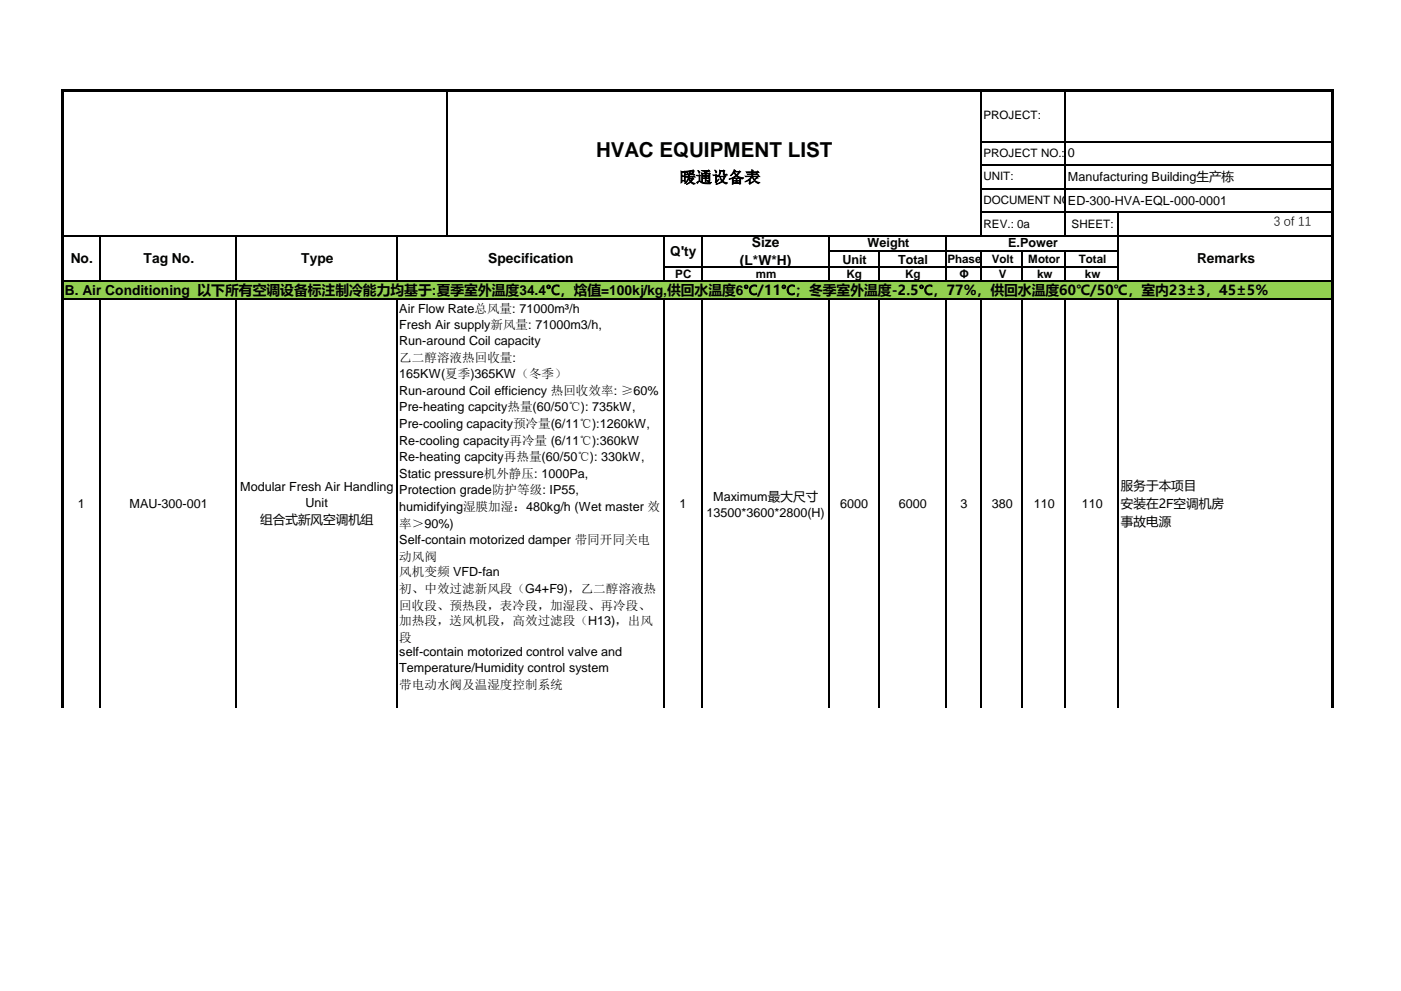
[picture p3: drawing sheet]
<svg xmlns="http://www.w3.org/2000/svg" width="297mm" height="210mm" viewBox="0 0 297 210" stroke-linecap="round" stroke-linejoin="round" font-family="sans-serif">
<defs><g id="words">
<text font-size="4.4" x="126.3" y="33.3">HVAC EQUIPMENT LIST</text>
<text font-size="3.4" x="144.1" y="38.7">暖通设备表</text>
<g font-size="2.9">
<text x="159.4" y="52.4">Size</text>
<text x="15" y="55.7">No.</text>
<text x="30.4" y="55.7">Tag No.</text>
<text x="63.8" y="55.7">Type</text>
<text x="103.5" y="55.7">Specification</text>
<text x="142" y="54.2">Q'ty</text>
<text x="156.8" y="56.1">(L*W*H)</text>
<text x="253.7" y="55.7">Remarks</text>
<text x="13.8" y="62.4">B. Air Conditioning 以下所有空调设备标注制冷能力均基于:夏季室外温度34.4℃，焓值=100kj/kg,供回水温度6℃/11℃；冬季室外温度-2.5℃，77%，供回水温度60℃/50℃，室内23±3，45±5%</text>
</g>
<g font-size="2.7">
<text x="226.3" y="33.4">0</text>
<text x="226.3" y="38.3">Manufacturing Building生产栋</text>
<text x="226.3" y="43.4">ED-300-HVA-EQL-000-0001</text>
<text x="270" y="47.8">3 of 11</text>
<text x="183.8" y="52.4">Weight</text>
<text x="213.7" y="52.4">E.Power</text>
<text x="178.5" y="55.8">Unit</text>
<text x="190.4" y="55.8">Total</text>
<text x="84.6" y="66.3">Air Flow Rate总风量: 71000m³/h</text>
<text x="84.6" y="69.8">Fresh Air supply新风量: 71000m3/h,</text>
<text x="84.6" y="73.1">Run-around Coil capacity</text>
<text x="84.6" y="76.6">乙二醇溶液热回收量:</text>
<text x="84.6" y="80.2">165KW(夏季)365KW（冬季）</text>
<text x="84.6" y="83.7">Run-around Coil efficiency 热回收效率: ≥60%</text>
<text x="84.6" y="87.2">Pre-heating capcity热量(60/50℃): 735kW,</text>
<text x="84.6" y="90.7">Pre-cooling capacity预冷量(6/11℃):1260kW,</text>
<text x="84.6" y="94.2">Re-cooling capacity再冷量 (6/11℃):360kW</text>
<text x="84.6" y="97.7">Re-heating capcity再热量(60/50℃): 330kW,</text>
<text x="84.6" y="101.2">Static pressure机外静压: 1000Pa,</text>
<text x="16.5" y="107.7">1</text>
<text x="27.4" y="107.7">MAU-300-001</text>
<text x="50.9" y="104.1">Modular Fresh Air Handling</text>
<text x="64.8" y="107.5">Unit</text>
<text x="84.6" y="104.8">Protection grade防护等级: IP55,</text>
<text x="144" y="107.7">1</text>
<text x="151.1" y="106.1">Maximum最大尺寸</text>
<text x="178.1" y="107.7">6000</text>
<text x="190.5" y="107.7">6000</text>
<text x="203.6" y="107.7">3</text>
<text x="210.2" y="107.7">380</text>
<text x="219.1" y="107.7">110</text>
<text x="229.3" y="107.7">110</text>
<text x="237.6" y="103.9">服务于本项目</text>
<text x="237.6" y="107.7">安装在2F空调机房</text>
<text x="55.2" y="111.1">组合式新风空调机组</text>
<text x="84.6" y="108.3">humidifying湿膜加湿：480kg/h (Wet master 效</text>
<text x="84.6" y="111.8">率＞90%)</text>
<text x="149.8" y="109.6">13500*3600*2800(H)</text>
<text x="237.6" y="111.5">事故电源</text>
<text x="84.6" y="115.3">Self-contain motorized damper 带同开同关电</text>
<text x="84.6" y="118.8">动风阀</text>
<text x="84.6" y="122.1">风机变频 VFD-fan</text>
<text x="84.6" y="125.6">初、中效过滤新风段（G4+F9)，乙二醇溶液热</text>
<text x="84.6" y="129.1">回收段、预热段，表冷段，加湿段、再冷段、</text>
<text x="84.6" y="132.4">加热段，送风机段，高效过滤段（H13)，出风</text>
<text x="84.6" y="136">段</text>
<text x="84.6" y="139.1">self-contain motorized control valve and</text>
<text x="84.6" y="142.4">Temperature/Humidity control system</text>
<text x="84.6" y="145.9">带电动水阀及温湿度控制系统</text>
</g>
<g font-size="2.5">
<text x="208.4" y="25.3">PROJECT:</text>
<text x="208.4" y="33.2">PROJECT NO.:</text>
<text x="208.4" y="38.2">UNIT:</text>
<text x="208.4" y="43.2">DOCUMENT NO.:</text>
<text x="208.4" y="48.2">REV.: 0a</text>
<text x="227.1" y="48.4">SHEET:</text>
<text x="143.1" y="58.9">PC</text>
<text x="160.2" y="58.9">mm</text>
<text x="179.4" y="59">Kg</text>
<text x="191.8" y="59">Kg</text>
<text x="200.8" y="55.8">Phase</text>
<text x="203.4" y="59">Φ</text>
<text x="210.2" y="55.8">Volt</text>
<text x="211.7" y="58.9">V</text>
<text x="217.9" y="55.8">Motor</text>
<text x="219.8" y="58.9">kw</text>
<text x="228.7" y="55.8">Total</text>
<text x="229.9" y="58.9">kw</text>
</g>
</g></defs>
<g fill="none" stroke="#000" stroke-width=".25">
<path d="M94.7 19.4v30.7M207.9 19.4v30.7M225.8 19.4v30.7M208.1 30h74.1M208.1 35h74.1M13.4 50h268.8M13.4 59.6h268.8M21.2 50.1v9.6M50.1 50.1v9.6M84.1 50.1v9.6M140.6 50.1v9.6M140.8 56.5h96.3"/>
<path d="M148.7 50.1v9.6M175.7 50.1v9.6M175.8 53.3h61.3M186.2 53.4v6.3M200.6 50.1v9.6M207.9 53.4v6.3M208.1 40h74.1M208.1 45h74.1M216.7 53.4v6.3M225.8 53.4v6.3M237 45.1v14.6"/>
</g>
<g fill="#000">
<path d="M13.4 18.9h269.2v.5h-269.2z" fill-rule="evenodd"/>
<path d="M13 18.9h.4v40.8h-.4z" fill-rule="evenodd"/>
<path d="M282.2 19.4h.4v40.3h-.4z" fill-rule="evenodd"/>
</g>
<path d="M13.3 59.7h269.1v3.7h-269.1z" fill-rule="evenodd" fill="#92d050"/>
<g fill="#000">
<path d="M13 59.4h.4v90.6h-.4z" fill-rule="evenodd"/>
<path d="M282.2 59.4h.4v90.6h-.4z" fill-rule="evenodd"/>
</g>
<g fill="none" stroke="#000" stroke-width=".25">
<path d="M13.4 59.6h268.8M13.4 63.4h268.8M21.2 63.5v86.5M50.1 63.5v86.5M84.1 63.5v86.5M140.6 63.5v86.5M148.7 63.5v86.5M175.7 63.5v86.5M186.2 63.5v86.5M200.6 63.5v86.5M207.9 63.5v86.5M216.7 63.5v86.5"/>
<path d="M225.8 63.5v86.5M237 63.5v86.5"/>
</g>
<use href="#words"/>
</svg>
